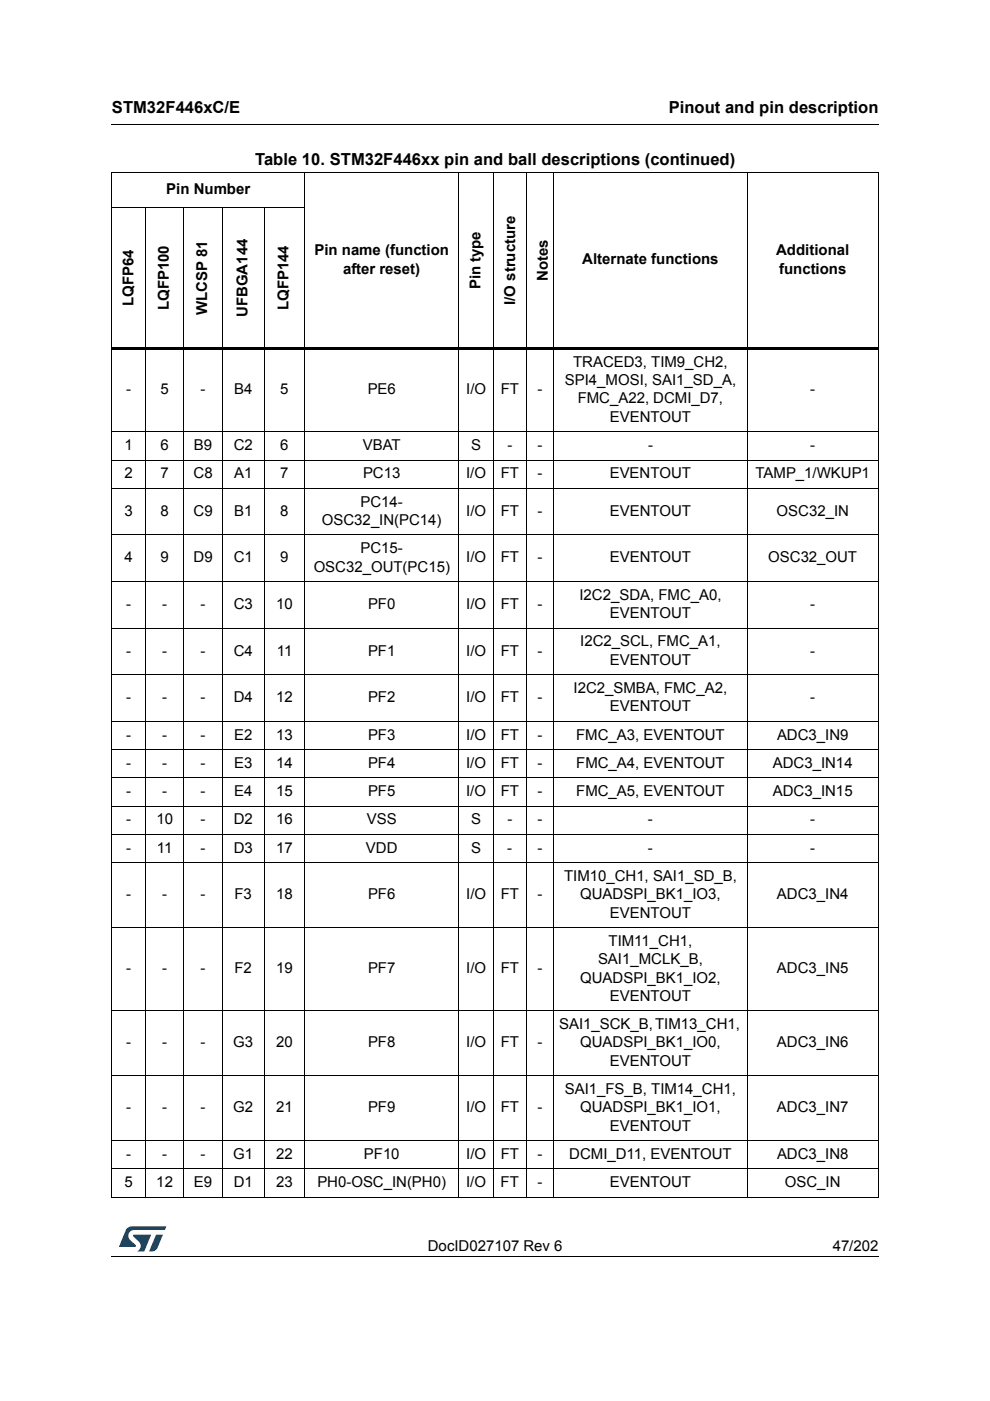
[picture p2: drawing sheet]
<svg xmlns="http://www.w3.org/2000/svg" width="210mm" height="297mm" viewBox="0 0 210 297" stroke-linecap="round" stroke-linejoin="round" font-family="sans-serif">
<defs><g id="words">
<g font-size="3.5">
<text x="23.7" y="23.9">STM32F446xC/E</text>
<text x="141.8" y="23.9">Pinout and pin description</text>
<text x="54.1" y="35">Table 10. STM32F446xx pin and ball descriptions (continued)</text>
</g>
<g font-size="3.2">
<text x="35.3" y="41.1">Pin Number</text>
<text x="66.7" y="54.1">Pin name (function</text>
<text x="72.8" y="58">after reset)</text>
<text x="116.1" y="59.6" transform="rotate(-90 116.1 59.6)">Notes</text>
<text x="123.5" y="56.1">Alternate functions</text>
<text x="164.6" y="54.1">Additional</text>
<text x="165.2" y="58">functions</text>
<text x="28.3" y="64.9" transform="rotate(-90 28.3 64.9)">LQFP64</text>
<text x="35.8" y="65.8" transform="rotate(-90 35.8 65.8)">LQFP100</text>
<text x="61.2" y="65.8" transform="rotate(-90 61.2 65.8)">LQFP144</text>
<text x="101.9" y="61.4" transform="rotate(-90 101.9 61.4)">Pin type</text>
<text x="109.2" y="64.6" transform="rotate(-90 109.2 64.6)">I/O structure</text>
<text x="43.9" y="66.8" transform="rotate(-90 43.9 66.8)">WLCSP 81</text>
<text x="52.5" y="67.2" transform="rotate(-90 52.5 67.2)">UFBGA144</text>
<text x="121.5" y="77.8">TRACED3, TIM9_CH2,</text>
<text x="26.7" y="83.6">-</text>
<text x="34" y="83.6">5</text>
<text x="42.5" y="83.6">-</text>
<text x="49.6" y="83.6">B4</text>
<text x="59.4" y="83.6">5</text>
<text x="78" y="83.6">PE6</text>
<text x="98.8" y="83.6">I/O</text>
<text x="106.2" y="83.6">FT</text>
<text x="114" y="83.6">-</text>
<text x="119.8" y="81.7">SPI4_MOSI, SAI1_SD_A,</text>
<text x="171.8" y="83.6">-</text>
<text x="122.5" y="85.5">FMC_A22, DCMI_D7,</text>
<text x="129.3" y="89.4">EVENTOUT</text>
<text x="26.4" y="95.4">1</text>
<text x="34" y="95.4">6</text>
<text x="41.1" y="95.4">B9</text>
<text x="49.5" y="95.4">C2</text>
<text x="59.4" y="95.4">6</text>
<text x="76.9" y="95.4">VBAT</text>
<text x="99.9" y="95.4">S</text>
<text x="107.6" y="95.4">-</text>
<text x="114" y="95.4">-</text>
<text x="137.4" y="95.4">-</text>
<text x="171.8" y="95.4">-</text>
<text x="26.4" y="101.4">2</text>
<text x="34" y="101.4">7</text>
<text x="41" y="101.4">C8</text>
<text x="49.6" y="101.4">A1</text>
<text x="59.4" y="101.4">7</text>
<text x="77" y="101.4">PC13</text>
<text x="98.8" y="101.4">I/O</text>
<text x="106.2" y="101.4">FT</text>
<text x="113.9" y="101.4">-</text>
<text x="129.3" y="101.4">EVENTOUT</text>
<text x="160.2" y="101.4">TAMP_1/WKUP1</text>
<text x="76.5" y="107.4">PC14-</text>
<text x="26.4" y="109.3">3</text>
<text x="34" y="109.3">8</text>
<text x="41" y="109.3">C9</text>
<text x="49.6" y="109.3">B1</text>
<text x="59.4" y="109.3">8</text>
<text x="68.3" y="111.3">OSC32_IN(PC14)</text>
<text x="98.8" y="109.3">I/O</text>
<text x="106.2" y="109.3">FT</text>
<text x="114" y="109.3">-</text>
<text x="129.3" y="109.3">EVENTOUT</text>
<text x="164.7" y="109.3">OSC32_IN</text>
<text x="26.4" y="119.2">4</text>
<text x="34" y="119.2">9</text>
<text x="41" y="119.2">D9</text>
<text x="49.5" y="119.2">C1</text>
<text x="59.4" y="119.2">9</text>
<text x="76.5" y="117.3">PC15-</text>
<text x="98.8" y="119.2">I/O</text>
<text x="106.2" y="119.2">FT</text>
<text x="114" y="119.2">-</text>
<text x="129.3" y="119.2">EVENTOUT</text>
<text x="162.9" y="119.2">OSC32_OUT</text>
<text x="66.5" y="121.2">OSC32_OUT(PC15)</text>
<text x="26.7" y="129.1">-</text>
<text x="34.4" y="129.1">-</text>
<text x="42.5" y="129.1">-</text>
<text x="49.6" y="129.1">C3</text>
<text x="58.5" y="129.1">10</text>
<text x="78" y="129.1">PF0</text>
<text x="98.8" y="129.1">I/O</text>
<text x="106.2" y="129.1">FT</text>
<text x="114" y="129.1">-</text>
<text x="122.9" y="127.2">I2C2_SDA, FMC_A0,</text>
<text x="129.3" y="131.1">EVENTOUT</text>
<text x="171.8" y="129.1">-</text>
<text x="123" y="137.1">I2C2_SCL, FMC_A1,</text>
<text x="26.7" y="139">-</text>
<text x="34.4" y="139">-</text>
<text x="42.5" y="139">-</text>
<text x="49.6" y="139">C4</text>
<text x="58.7" y="139">11</text>
<text x="78" y="139">PF1</text>
<text x="98.8" y="139">I/O</text>
<text x="106.2" y="139">FT</text>
<text x="114" y="139">-</text>
<text x="129.3" y="140.9">EVENTOUT</text>
<text x="171.8" y="139">-</text>
<text x="26.7" y="148.9">-</text>
<text x="34.4" y="148.9">-</text>
<text x="42.5" y="148.9">-</text>
<text x="49.6" y="148.9">D4</text>
<text x="58.5" y="148.9">12</text>
<text x="78" y="148.9">PF2</text>
<text x="98.8" y="148.9">I/O</text>
<text x="106.2" y="148.9">FT</text>
<text x="114" y="148.9">-</text>
<text x="121.6" y="146.9">I2C2_SMBA, FMC_A2,</text>
<text x="171.8" y="148.9">-</text>
<text x="129.3" y="150.8">EVENTOUT</text>
<text x="26.7" y="156.8">-</text>
<text x="34.4" y="156.8">-</text>
<text x="42.5" y="156.8">-</text>
<text x="49.6" y="156.8">E2</text>
<text x="58.5" y="156.8">13</text>
<text x="78" y="156.8">PF3</text>
<text x="98.8" y="156.8">I/O</text>
<text x="106.2" y="156.8">FT</text>
<text x="113.9" y="156.8">-</text>
<text x="122.2" y="156.8">FMC_A3, EVENTOUT</text>
<text x="164.7" y="156.8">ADC3_IN9</text>
<text x="26.7" y="162.8">-</text>
<text x="34.4" y="162.8">-</text>
<text x="42.5" y="162.8">-</text>
<text x="49.6" y="162.8">E3</text>
<text x="58.5" y="162.8">14</text>
<text x="78" y="162.8">PF4</text>
<text x="98.8" y="162.8">I/O</text>
<text x="106.2" y="162.8">FT</text>
<text x="114" y="162.8">-</text>
<text x="122.2" y="162.8">FMC_A4, EVENTOUT</text>
<text x="163.8" y="162.8">ADC3_IN14</text>
<text x="26.7" y="168.8">-</text>
<text x="34.4" y="168.8">-</text>
<text x="42.5" y="168.8">-</text>
<text x="49.6" y="168.8">E4</text>
<text x="58.5" y="168.8">15</text>
<text x="78" y="168.8">PF5</text>
<text x="98.8" y="168.8">I/O</text>
<text x="106.2" y="168.8">FT</text>
<text x="114" y="168.8">-</text>
<text x="122.2" y="168.8">FMC_A5, EVENTOUT</text>
<text x="163.8" y="168.8">ADC3_IN15</text>
<text x="26.7" y="174.8">-</text>
<text x="33.1" y="174.8">10</text>
<text x="42.5" y="174.8">-</text>
<text x="49.5" y="174.8">D2</text>
<text x="58.5" y="174.8">16</text>
<text x="77.8" y="174.8">VSS</text>
<text x="99.9" y="174.8">S</text>
<text x="107.6" y="174.8">-</text>
<text x="114" y="174.8">-</text>
<text x="137.4" y="174.8">-</text>
<text x="171.8" y="174.8">-</text>
<text x="26.7" y="180.8">-</text>
<text x="33.3" y="180.8">11</text>
<text x="42.5" y="180.8">-</text>
<text x="49.5" y="180.8">D3</text>
<text x="58.5" y="180.8">17</text>
<text x="77.6" y="180.8">VDD</text>
<text x="99.9" y="180.8">S</text>
<text x="107.6" y="180.8">-</text>
<text x="114" y="180.8">-</text>
<text x="137.4" y="180.8">-</text>
<text x="171.8" y="180.8">-</text>
<text x="26.7" y="190.7">-</text>
<text x="34.4" y="190.7">-</text>
<text x="42.5" y="190.7">-</text>
<text x="49.7" y="190.7">F3</text>
<text x="58.5" y="190.7">18</text>
<text x="78" y="190.7">PF6</text>
<text x="98.8" y="190.7">I/O</text>
<text x="106.2" y="190.7">FT</text>
<text x="114" y="190.7">-</text>
<text x="119.6" y="186.8">TIM10_CH1, SAI1_SD_B,</text>
<text x="123" y="190.7">QUADSPI_BK1_IO3,</text>
<text x="164.7" y="190.7">ADC3_IN4</text>
<text x="129.3" y="194.6">EVENTOUT</text>
<text x="129" y="200.6">TIM11_CH1,</text>
<text x="26.7" y="206.4">-</text>
<text x="34.4" y="206.4">-</text>
<text x="42.5" y="206.4">-</text>
<text x="49.7" y="206.4">F2</text>
<text x="58.5" y="206.4">19</text>
<text x="78" y="206.4">PF7</text>
<text x="98.8" y="206.4">I/O</text>
<text x="106.2" y="206.4">FT</text>
<text x="114" y="206.4">-</text>
<text x="123" y="208.3">QUADSPI_BK1_IO2,</text>
<text x="126.8" y="204.4">SAI1_MCLK_B,</text>
<text x="164.7" y="206.4">ADC3_IN5</text>
<text x="129.3" y="212.2">EVENTOUT</text>
<text x="118.5" y="218.2">SAI1_SCK_B, TIM13_CH1,</text>
<text x="26.7" y="222.1">-</text>
<text x="34.4" y="222.1">-</text>
<text x="42.5" y="222.1">-</text>
<text x="49.5" y="222.1">G3</text>
<text x="58.5" y="222.1">20</text>
<text x="78" y="222.1">PF8</text>
<text x="98.8" y="222.1">I/O</text>
<text x="106.2" y="222.1">FT</text>
<text x="114" y="222.1">-</text>
<text x="123" y="222.1">QUADSPI_BK1_IO0,</text>
<text x="129.3" y="226">EVENTOUT</text>
<text x="164.7" y="222.1">ADC3_IN6</text>
<text x="119.8" y="231.9">SAI1_FS_B, TIM14_CH1,</text>
<text x="26.7" y="235.8">-</text>
<text x="34.4" y="235.8">-</text>
<text x="42.5" y="235.8">-</text>
<text x="49.5" y="235.8">G2</text>
<text x="58.5" y="235.8">21</text>
<text x="78" y="235.8">PF9</text>
<text x="98.8" y="235.8">I/O</text>
<text x="106.2" y="235.8">FT</text>
<text x="114" y="235.8">-</text>
<text x="123" y="235.8">QUADSPI_BK1_IO1,</text>
<text x="129.3" y="239.7">EVENTOUT</text>
<text x="164.7" y="235.8">ADC3_IN7</text>
<text x="26.7" y="245.7">-</text>
<text x="34.4" y="245.7">-</text>
<text x="42.5" y="245.7">-</text>
<text x="49.5" y="245.7">G1</text>
<text x="58.5" y="245.7">22</text>
<text x="77.2" y="245.7">PF10</text>
<text x="98.8" y="245.7">I/O</text>
<text x="106.2" y="245.7">FT</text>
<text x="114" y="245.7">-</text>
<text x="120.7" y="245.7">DCMI_D11, EVENTOUT</text>
<text x="164.7" y="245.7">ADC3_IN8</text>
<text x="26.4" y="251.7">5</text>
<text x="33.1" y="251.7">12</text>
<text x="41.1" y="251.7">E9</text>
<text x="49.5" y="251.7">D1</text>
<text x="58.5" y="251.7">23</text>
<text x="67.3" y="251.7">PH0-OSC_IN(PH0)</text>
<text x="98.8" y="251.7">I/O</text>
<text x="106.2" y="251.7">FT</text>
<text x="113.9" y="251.7">-</text>
<text x="129.3" y="251.7">EVENTOUT</text>
<text x="166.4" y="251.7">OSC_IN</text>
<text x="90.7" y="265.1">DocID027107 Rev 6</text>
<text x="176.6" y="265.1">47/202</text>
</g>
</g></defs>
<path d="M23.6 26.2l.1 .2zM23.6 266.3l.1 .1z" fill="#000"/>
<path d="M23.7 26.3h162.6M23.7 266.3h162.6" fill="none" stroke="#000" stroke-width=".21"/>
<path d="M25.2 260h10v5.3h-10z" fill="#fff"/>
<g fill="#005189">
<path d="M26.9 260.5l1-.5 7.3 .1-.3 .7h-6.4a1.31 1.31 0 0 0-1.3 1.1 1.31 1.31 0 0 0 .8 1.4l.7 .7 .1 .3-3.5 .1z"/>
<path d="M33.1 261.8h1.4l-.6 1.6a2.16 2.16 0 0 1-1.3 1.9l-1-.1z"/>
<path d="M28.3 261.8l3.7 .1-1.4 3.3-1.5 .1a1.43 1.43 0 0 0 .6-1.7l-1.4-1.4z"/>
</g>
<g fill="none" stroke="#000" stroke-width=".21">
<path d="M23.6 36.5h162.7M23.7 36.6v217.1M64.6 36.4v217.5M97.3 36.4v217.5M104.6 36.4v217.5M111.5 36.4v217.5M117.4 36.4v217.5M158.4 36.4v217.5M186.2 36.6v217.1M23.6 43.9h41.1M30.8 43.8v210.1M39 43.8v210.1"/>
<path d="M47.1 43.8v210.1M56 43.8v210.1M23.6 91.5h162.7M23.6 97.5h162.7M23.6 103.5h162.7M23.6 113.4h162.7M23.6 123.3h162.7M23.6 133.2h162.7M23.6 143h162.7M23.6 152.9h162.7M23.6 158.9h162.7M23.6 164.9h162.7"/>
<path d="M23.6 170.9h162.7M23.6 176.9h162.7M23.6 182.9h162.7M23.6 196.7h162.7M23.6 214.3h162.7M23.6 228.1h162.7M23.6 241.8h162.7M23.6 247.8h162.7M23.6 253.8h162.7"/>
</g>
<path d="M23.6 73.6h162.7v.6h-162.7z" fill="#000"/>
<use href="#words"/>
</svg>
